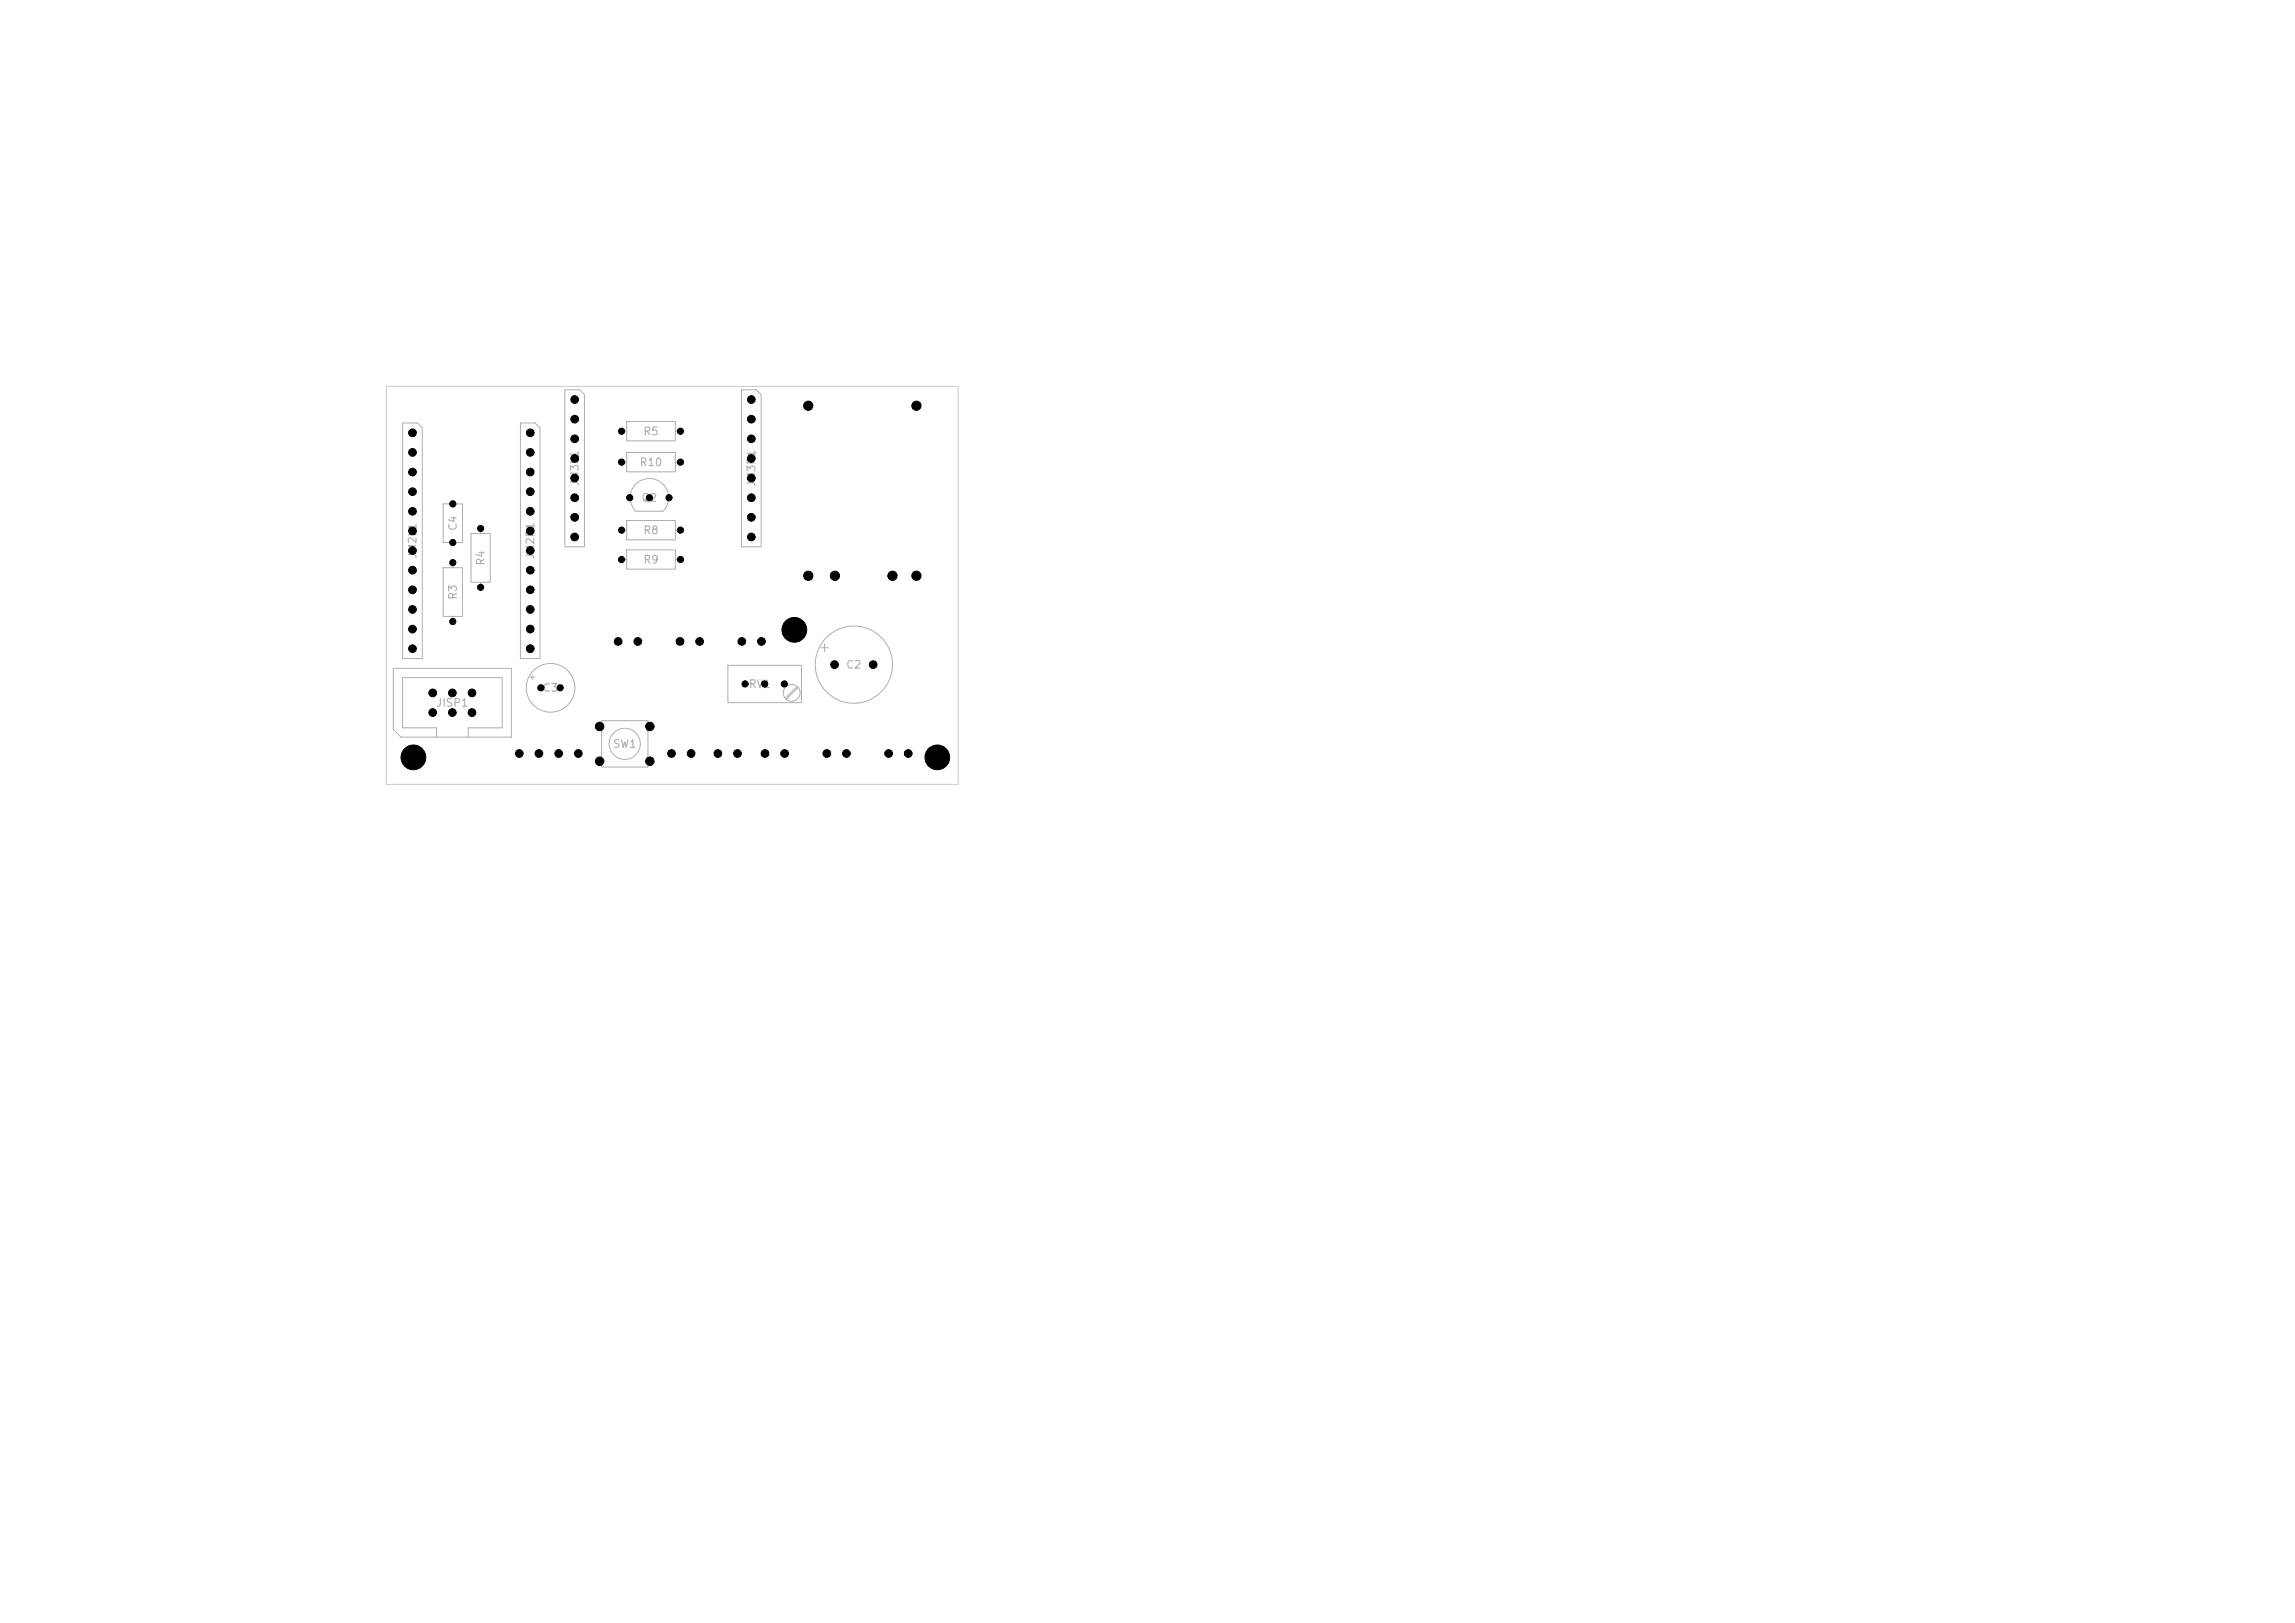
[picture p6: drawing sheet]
<svg xmlns="http://www.w3.org/2000/svg" width="297mm" height="210mm" viewBox="0 0 297 210" stroke-linecap="round" stroke-linejoin="round" font-family="sans-serif">
<defs><g id="words">
<g font-size="1" fill="#afafaf">
<text x="83.2" y="56.6">R5</text>
<text x="75.1" y="63" transform="rotate(-90 75.1 63)">JM3L1</text>
<text x="82.7" y="60.6">R10</text>
<text x="82.9" y="65.2">Q2</text>
<text x="98" y="63.1" transform="rotate(-90 98 63.1)">JM3R1</text>
<text x="59.4" y="68.8" transform="rotate(-90 59.4 68.8)">C4</text>
<text x="83.2" y="69.4">R8</text>
<text x="54.1" y="72.4" transform="rotate(-90 54.1 72.4)">JM2L1</text>
<text x="59.4" y="77.7" transform="rotate(-90 59.4 77.7)">R3</text>
<text x="63" y="73.3" transform="rotate(-90 63 73.3)">R4</text>
<text x="69.4" y="72.5" transform="rotate(-90 69.4 72.5)">JM2R1</text>
<text x="83.2" y="73.2">R9</text>
<text x="70.2" y="89.8">C3</text>
<text x="96.8" y="89.3">RV1</text>
<text x="109.4" y="86.8">C2</text>
<text x="56.4" y="91.7">JISP1</text>
<text x="79.2" y="97">SW1</text>
</g>
</g></defs>
<g fill="none" stroke="#afafaf" stroke-width=".13">
<path d="M52.1 54.7h1.9l.6 .7v29.8h-2.5zM67.3 54.7h2l.6 .7v29.8h-2.6zM73.1 50.4h1.9l.6 .7v19.7h-2.5zM80.4 59.8h.7M80.4 55.8h.7M81.1 58.6h6.3v2.4h-6.3zM81.1 54.6h6.3v2.4h-6.3zM87.4 59.8h.7M87.4 55.8h.7M96 50.4h1.9l.6 .7v19.7h-2.5zM57.3 65.2h2.6v5h-2.6zM57.3 73.5h2.6v6.3h-2.6z"/>
<path d="M58.6 72.8v.7M58.6 79.8v.6M61 69h2.4v6.3h-2.4zM62.2 68.4v.6M62.2 75.3v.7M80.4 72.4h.7M80.4 68.6h.7M81.1 71.1h6.3v2.6h-6.3zM81.1 67.3h6.3v2.6h-6.3zM82.3 66.2h3.5a2.48 2.48 0 0 0 0-3.6 2.48 2.48 0 0 0-3.5 0 2.48 2.48 0 0 0 0 3.6M87.4 72.4h.7M87.4 68.6h.7"/>
<path d="M50.9 86.5h15.3v8.9h-14.3l-1-1zM56.5 95.4v-1.2h-4.4v-6.5h12.9v6.5h-4.4v1.2M68.6 87.6h.6M68.9 87.3v.6M77.8 93.3h6.1v6h-6.1zM94.2 86.1h9.5v4.8h-9.5zM103.2 88.8l-1.6 1.5M103.3 89l-1.5 1.5M106.2 83.8h1M106.7 83.3v1"/>
<circle cx="71.2" cy="89" r="3.1"/>
<circle cx="80.8" cy="96.3" r="2.02"/>
<circle cx="102.5" cy="89.6" r="1.09"/>
<circle cx="110.5" cy="86" r="5"/>
</g>
<path d="M50 50h74v51.5h-74z" fill="none" stroke="#d0d2cd" stroke-width=".15"/>
<g fill="#000" stroke="#000" stroke-width=".13">
<circle cx="53.4" cy="56" r=".5"/>
<circle cx="53.4" cy="58.5" r=".5"/>
<circle cx="68.6" cy="58.5" r=".5"/>
<circle cx="68.6" cy="56" r=".5"/>
<circle cx="74.4" cy="54.2" r=".5"/>
<circle cx="74.4" cy="51.7" r=".5"/>
<circle cx="74.4" cy="56.8" r=".5"/>
<circle cx="74.4" cy="59.3" r=".5"/>
<circle cx="80.4" cy="55.8" r=".4"/>
<circle cx="80.4" cy="59.8" r=".4"/>
<circle cx="88.1" cy="55.8" r=".4"/>
<circle cx="88.1" cy="59.8" r=".4"/>
<circle cx="97.2" cy="51.7" r=".5"/>
<circle cx="97.2" cy="56.8" r=".5"/>
<circle cx="97.2" cy="54.2" r=".5"/>
<circle cx="97.2" cy="59.3" r=".5"/>
<circle cx="104.6" cy="52.5" r=".6"/>
<circle cx="118.6" cy="52.5" r=".6"/>
<circle cx="53.4" cy="76.3" r=".5"/>
<circle cx="53.4" cy="66.2" r=".5"/>
<circle cx="53.4" cy="68.7" r=".5"/>
<circle cx="53.4" cy="71.2" r=".5"/>
<circle cx="53.4" cy="78.9" r=".5"/>
<circle cx="53.4" cy="73.8" r=".5"/>
<circle cx="53.4" cy="61.1" r=".5"/>
<circle cx="53.4" cy="63.6" r=".5"/>
<circle cx="58.6" cy="65.2" r=".4"/>
<circle cx="58.6" cy="72.8" r=".4"/>
<circle cx="58.6" cy="70.2" r=".4"/>
<circle cx="62.2" cy="76" r=".4"/>
<circle cx="62.2" cy="68.4" r=".4"/>
<circle cx="68.6" cy="71.2" r=".5"/>
<circle cx="68.6" cy="66.2" r=".5"/>
<circle cx="68.6" cy="68.7" r=".5"/>
<circle cx="68.6" cy="73.8" r=".5"/>
<circle cx="68.6" cy="63.6" r=".5"/>
<circle cx="68.6" cy="78.9" r=".5"/>
<circle cx="68.6" cy="61.1" r=".5"/>
<circle cx="68.6" cy="76.3" r=".5"/>
<circle cx="74.4" cy="61.9" r=".5"/>
<circle cx="74.4" cy="64.4" r=".5"/>
<circle cx="74.4" cy="69.5" r=".5"/>
<circle cx="74.4" cy="66.9" r=".5"/>
<circle cx="80.4" cy="72.4" r=".4"/>
<circle cx="80.4" cy="68.6" r=".4"/>
<circle cx="81.5" cy="64.4" r=".4"/>
<circle cx="84" cy="64.4" r=".4"/>
<circle cx="86.6" cy="64.4" r=".4"/>
<circle cx="88.1" cy="72.4" r=".4"/>
<circle cx="88.1" cy="68.6" r=".4"/>
<circle cx="97.2" cy="69.5" r=".5"/>
<circle cx="97.2" cy="61.9" r=".5"/>
<circle cx="97.2" cy="66.9" r=".5"/>
<circle cx="97.2" cy="64.4" r=".5"/>
<circle cx="104.6" cy="74.5" r=".6"/>
<circle cx="108" cy="74.5" r=".6"/>
<circle cx="115.5" cy="74.5" r=".6"/>
<circle cx="118.6" cy="74.5" r=".6"/>
<circle cx="53.4" cy="83.9" r=".5"/>
<circle cx="53.4" cy="81.4" r=".5"/>
<circle cx="53.5" cy="98" r="1.6"/>
<circle cx="56" cy="89.7" r=".5"/>
<circle cx="56" cy="92.2" r=".5"/>
<circle cx="58.5" cy="92.2" r=".5"/>
<circle cx="58.5" cy="89.7" r=".5"/>
<circle cx="58.6" cy="80.4" r=".4"/>
<circle cx="61.1" cy="92.2" r=".5"/>
<circle cx="61.1" cy="89.7" r=".5"/>
<circle cx="67.2" cy="97.5" r=".5"/>
<circle cx="68.6" cy="83.9" r=".5"/>
<circle cx="68.6" cy="81.4" r=".5"/>
<circle cx="69.7" cy="97.5" r=".5"/>
<circle cx="70" cy="89" r=".4"/>
<circle cx="72.3" cy="97.5" r=".5"/>
<circle cx="72.5" cy="89" r=".4"/>
<circle cx="74.8" cy="97.5" r=".5"/>
<circle cx="77.6" cy="94" r=".55"/>
<circle cx="77.6" cy="98.5" r=".55"/>
<circle cx="80" cy="83" r=".5"/>
<circle cx="82.5" cy="83" r=".5"/>
<circle cx="84.1" cy="94" r=".55"/>
<circle cx="84.1" cy="98.5" r=".55"/>
<circle cx="86.9" cy="97.5" r=".5"/>
<circle cx="88" cy="83" r=".5"/>
<circle cx="89.4" cy="97.5" r=".5"/>
<circle cx="90.5" cy="83" r=".5"/>
<circle cx="92.9" cy="97.5" r=".5"/>
<circle cx="95.4" cy="97.5" r=".5"/>
<circle cx="96" cy="83" r=".5"/>
<circle cx="96.4" cy="88.5" r=".4"/>
<circle cx="98.5" cy="83" r=".5"/>
<circle cx="99" cy="88.5" r=".4"/>
<circle cx="99" cy="97.5" r=".5"/>
<circle cx="101.5" cy="88.5" r=".4"/>
<circle cx="101.5" cy="97.5" r=".5"/>
<circle cx="102.8" cy="81.5" r="1.6"/>
<circle cx="107" cy="97.5" r=".5"/>
<circle cx="108" cy="86" r=".5"/>
<circle cx="109.5" cy="97.5" r=".5"/>
<circle cx="113" cy="86" r=".5"/>
<circle cx="115" cy="97.5" r=".5"/>
<circle cx="117.5" cy="97.5" r=".5"/>
<circle cx="121.3" cy="98" r="1.6"/>
</g>
<use href="#words"/>
</svg>
